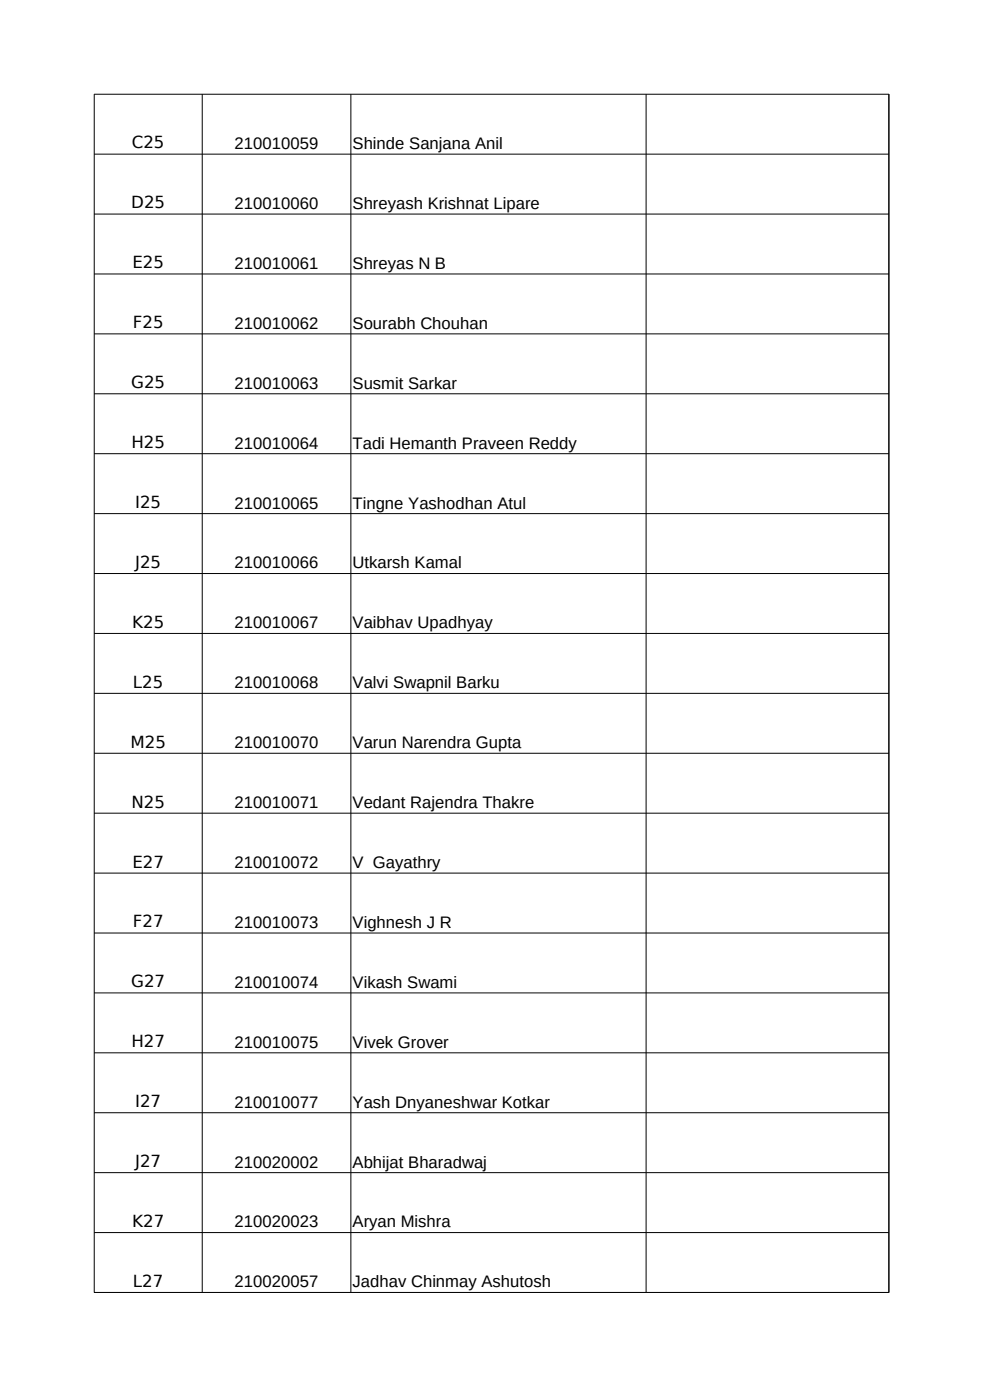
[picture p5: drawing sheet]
<svg xmlns="http://www.w3.org/2000/svg" width="210mm" height="297mm" viewBox="0 0 210 297" stroke-linecap="round" stroke-linejoin="round" font-family="sans-serif">
<defs><g id="words">
<g font-size="3.5">
<text x="27.9" y="31.5">C25</text>
<text x="49.8" y="31.6">210010059</text>
<text x="74.8" y="31.6">Shinde Sanjana Anil</text>
<text x="27.8" y="44.2">D25</text>
<text x="49.8" y="44.3">210010060</text>
<text x="74.8" y="44.3">Shreyash Krishnat Lipare</text>
<text x="28.1" y="56.9">E25</text>
<text x="49.8" y="57">210010061</text>
<text x="74.8" y="57">Shreyas N B</text>
<text x="28.2" y="69.6">F25</text>
<text x="49.8" y="69.7">210010062</text>
<text x="74.8" y="69.7">Sourabh Chouhan</text>
<text x="27.8" y="82.3">G25</text>
<text x="49.8" y="82.4">210010063</text>
<text x="74.8" y="82.4">Susmit Sarkar</text>
<text x="27.9" y="95.1">H25</text>
<text x="49.8" y="95.2">210010064</text>
<text x="74.8" y="95.2">Tadi Hemanth Praveen Reddy</text>
<text x="28.7" y="107.8">I25</text>
<text x="49.8" y="107.9">210010065</text>
<text x="74.8" y="107.9">Tingne Yashodhan Atul</text>
<text x="28.7" y="120.5">J25</text>
<text x="49.8" y="120.6">210010066</text>
<text x="74.8" y="120.6">Utkarsh Kamal</text>
<text x="28.1" y="133.2">K25</text>
<text x="49.8" y="133.3">210010067</text>
<text x="74.8" y="133.3">Vaibhav Upadhyay</text>
<text x="28.2" y="145.9">L25</text>
<text x="49.8" y="146">210010068</text>
<text x="74.8" y="146">Valvi Swapnil Barku</text>
<text x="27.7" y="158.6">M25</text>
<text x="49.8" y="158.7">210010070</text>
<text x="74.8" y="158.7">Varun Narendra Gupta</text>
<text x="27.9" y="171.3">N25</text>
<text x="49.8" y="171.4">210010071</text>
<text x="74.8" y="171.4">Vedant Rajendra Thakre</text>
<text x="28.1" y="184">E27</text>
<text x="49.8" y="184.2">210010072</text>
<text x="74.8" y="184.2">V Gayathry</text>
<text x="28.2" y="196.7">F27</text>
<text x="49.8" y="196.9">210010073</text>
<text x="74.8" y="196.9">Vighnesh J R</text>
<text x="27.8" y="209.4">G27</text>
<text x="49.8" y="209.6">210010074</text>
<text x="74.8" y="209.6">Vikash Swami</text>
<text x="27.9" y="222.1">H27</text>
<text x="49.8" y="222.3">210010075</text>
<text x="74.8" y="222.3">Vivek Grover</text>
<text x="28.7" y="234.9">I27</text>
<text x="49.8" y="235">210010077</text>
<text x="74.8" y="235">Yash Dnyaneshwar Kotkar</text>
<text x="28.7" y="247.6">J27</text>
<text x="49.8" y="247.7">210020002</text>
<text x="74.8" y="247.7">Abhijat Bharadwaj</text>
<text x="28.1" y="260.3">K27</text>
<text x="49.8" y="260.4">210020023</text>
<text x="74.8" y="260.4">Aryan Mishra</text>
<text x="28.2" y="273">L27</text>
<text x="49.8" y="273.1">210020057</text>
<text x="74.8" y="273.1">Jadhav Chinmay Ashutosh</text>
</g>
</g></defs>
<g fill="none" stroke="#000" stroke-width=".21">
<path d="M42.9 20v254.2M74.4 20v254.2M137.1 20v254.2M20 32.7h168.6M20 45.4h168.6M20 58.1h168.6M20 70.8h168.6M20 83.5h168.6M20 96.3h168.6M20 109h168.6M20 121.7h168.6M20 134.4h168.6"/>
<path d="M20 147.1h168.6M20 159.8h168.6M20 172.5h168.6M20 185.2h168.6M20 197.9h168.6M20 210.6h168.6M20 223.4h168.6M20 236.1h168.6M20 248.8h168.6M20 261.5h168.6M20 274.2h168.6M20 274.2v-254.2h168.6v254.2"/>
</g>
<use href="#words"/>
</svg>
